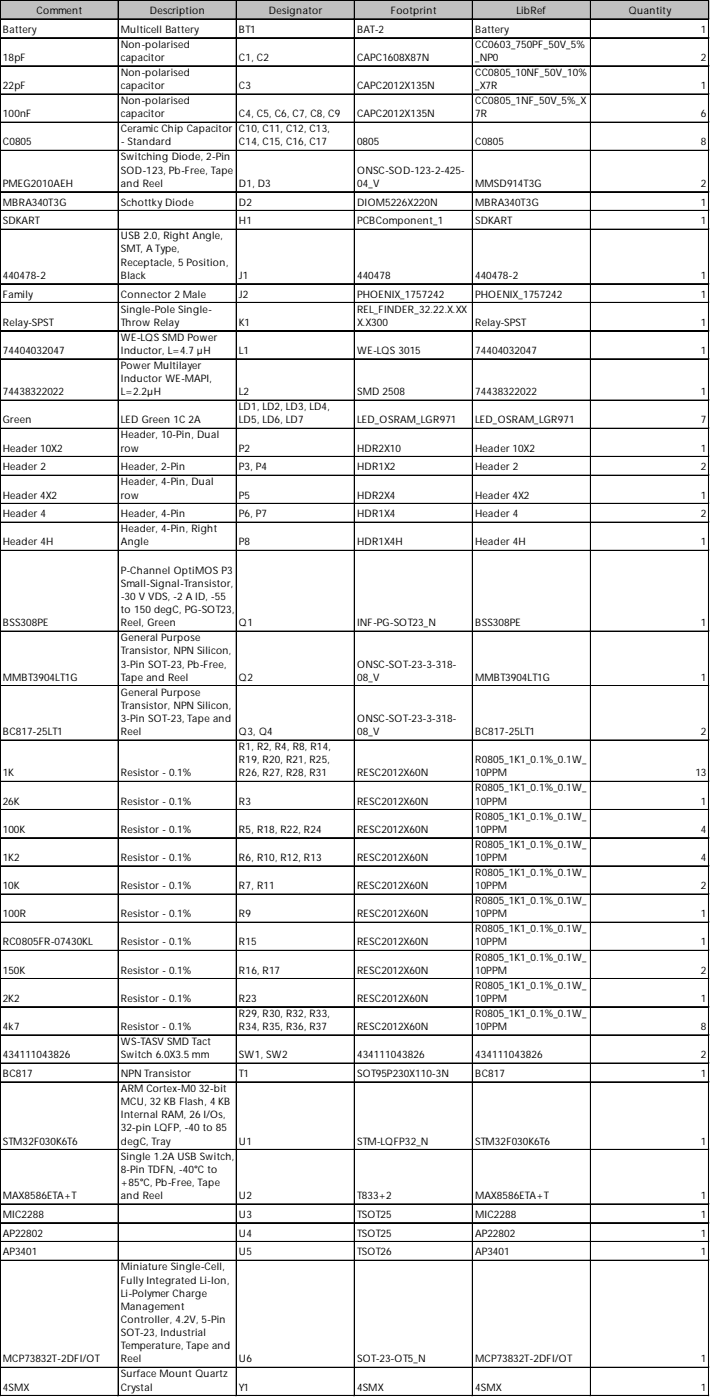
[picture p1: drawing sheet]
<svg xmlns="http://www.w3.org/2000/svg" width="267mm" height="525mm" viewBox="0 0 267 525" stroke-linecap="round" stroke-linejoin="round" font-family="sans-serif">
<defs><g id="words">
<g font-size="3.9">
<text x="13.7" y="5.2">Comment</text>
<text x="56.2" y="5.2">Description</text>
<text x="100.7" y="5.2">Designator</text>
<text x="146.4" y="5.2">Footprint</text>
<text x="193.4" y="5.2">LibRef</text>
<text x="235.5" y="5.2">Quantity</text>
<text x="1.1" y="12.3">Battery</text>
<text x="45.3" y="12.3">Multicell Battery</text>
<text x="45.3" y="17.9">Non-polarised</text>
<text x="89.5" y="12.3">BT1</text>
<text x="133.7" y="12.3">BAT-2</text>
<text x="178" y="12.3">Battery</text>
<text x="178" y="17.9">CC0603_750PF_50V_5%</text>
<text x="262.5" y="12.3">1</text>
<text x="1.1" y="22.8">18pF</text>
<text x="45.3" y="22.8">capacitor</text>
<text x="89.5" y="22.8">C1, C2</text>
<text x="133.7" y="22.8">CAPC1608X87N</text>
<text x="178" y="22.8">_NP0</text>
<text x="262.5" y="22.8">2</text>
<text x="45.3" y="28.5">Non-polarised</text>
<text x="178" y="28.5">CC0805_10NF_50V_10%</text>
<text x="1.1" y="33.4">22pF</text>
<text x="45.3" y="33.4">capacitor</text>
<text x="89.5" y="33.4">C3</text>
<text x="133.7" y="33.4">CAPC2012X135N</text>
<text x="178" y="33.4">_X7R</text>
<text x="262.5" y="33.4">1</text>
<text x="45.3" y="39">Non-polarised</text>
<text x="178" y="39">CC0805_1NF_50V_5%_X</text>
<text x="1.1" y="44">100nF</text>
<text x="45.3" y="44">capacitor</text>
<text x="89.5" y="44">C4, C5, C6, C7, C8, C9</text>
<text x="133.7" y="44">CAPC2012X135N</text>
<text x="178" y="44">7R</text>
<text x="262.5" y="44">6</text>
<text x="45.3" y="49.6">Ceramic Chip Capacitor</text>
<text x="89.5" y="49.6">C10, C11, C12, C13,</text>
<text x="1.1" y="54.5">C0805</text>
<text x="45.3" y="54.5">- Standard</text>
<text x="89.5" y="54.5">C14, C15, C16, C17</text>
<text x="133.7" y="54.5">0805</text>
<text x="178" y="54.5">C0805</text>
<text x="262.5" y="54.5">8</text>
<text x="45.3" y="60.2">Switching Diode, 2-Pin</text>
<text x="45.3" y="65.1">SOD-123, Pb-Free, Tape</text>
<text x="133.7" y="65.1">ONSC-SOD-123-2-425-</text>
<text x="1.1" y="70">PMEG2010AEH</text>
<text x="45.3" y="70">and Reel</text>
<text x="89.5" y="70">D1, D3</text>
<text x="133.7" y="70">04_V</text>
<text x="178" y="70">MMSD914T3G</text>
<text x="262.5" y="70">2</text>
<text x="1.1" y="77.1">MBRA340T3G</text>
<text x="45.3" y="77.1">Schottky Diode</text>
<text x="89.5" y="77.1">D2</text>
<text x="133.7" y="77.1">DIOM5226X220N</text>
<text x="178" y="77.1">MBRA340T3G</text>
<text x="262.5" y="77.1">1</text>
<text x="1.1" y="84.1">SDKART</text>
<text x="45.3" y="89.7">USB 2.0, Right Angle,</text>
<text x="89.5" y="84.1">H1</text>
<text x="133.7" y="84.1">PCBComponent_1</text>
<text x="178" y="84.1">SDKART</text>
<text x="262.5" y="84.1">1</text>
<text x="45.3" y="94.7">SMT, A Type,</text>
<text x="45.3" y="99.6">Receptacle, 5 Position,</text>
<text x="1.1" y="104.5">440478-2</text>
<text x="45.3" y="104.5">Black</text>
<text x="89.5" y="104.5">J1</text>
<text x="133.7" y="104.5">440478</text>
<text x="178" y="104.5">440478-2</text>
<text x="262.5" y="104.5">1</text>
<text x="1.1" y="111.6">Family</text>
<text x="45.3" y="111.6">Connector 2 Male</text>
<text x="89.5" y="111.6">J2</text>
<text x="133.7" y="111.6">PHOENIX_1757242</text>
<text x="178" y="111.6">PHOENIX_1757242</text>
<text x="262.5" y="111.6">1</text>
<text x="45.3" y="117.2">Single-Pole Single-</text>
<text x="133.7" y="117.2">REL_FINDER_32.22.X.XX</text>
<text x="1.1" y="122.1">Relay-SPST</text>
<text x="45.3" y="122.1">Throw Relay</text>
<text x="89.5" y="122.1">K1</text>
<text x="133.7" y="122.1">X.X300</text>
<text x="178" y="122.1">Relay-SPST</text>
<text x="262.5" y="122.1">1</text>
<text x="45.3" y="127.8">WE-LQS SMD Power</text>
<text x="1.1" y="132.7">74404032047</text>
<text x="45.3" y="132.7">Inductor, L=4.7 µH</text>
<text x="89.5" y="132.7">L1</text>
<text x="133.7" y="132.7">WE-LQS 3015</text>
<text x="178" y="132.7">74404032047</text>
<text x="262.5" y="132.7">1</text>
<text x="45.3" y="138.3">Power Multilayer</text>
<text x="45.3" y="143.3">Inductor WE-MAPI,</text>
<text x="1.1" y="148.2">74438322022</text>
<text x="45.3" y="148.2">L=2.2µH</text>
<text x="89.5" y="148.2">L2</text>
<text x="133.7" y="148.2">SMD 2508</text>
<text x="178" y="148.2">74438322022</text>
<text x="262.5" y="148.2">1</text>
<text x="89.5" y="153.8">LD1, LD2, LD3, LD4,</text>
<text x="1.1" y="158.8">Green</text>
<text x="45.3" y="158.8">LED Green 1C 2A</text>
<text x="89.5" y="158.8">LD5, LD6, LD7</text>
<text x="133.7" y="158.8">LED_OSRAM_LGR971</text>
<text x="178" y="158.8">LED_OSRAM_LGR971</text>
<text x="262.5" y="158.8">7</text>
<text x="45.3" y="164.4">Header, 10-Pin, Dual</text>
<text x="1.1" y="169.3">Header 10X2</text>
<text x="45.3" y="169.3">row</text>
<text x="89.5" y="169.3">P2</text>
<text x="133.7" y="169.3">HDR2X10</text>
<text x="178" y="169.3">Header 10X2</text>
<text x="262.5" y="169.3">1</text>
<text x="1.1" y="176.4">Header 2</text>
<text x="45.3" y="176.4">Header, 2-Pin</text>
<text x="89.5" y="176.4">P3, P4</text>
<text x="133.7" y="176.4">HDR1X2</text>
<text x="178" y="176.4">Header 2</text>
<text x="262.5" y="176.4">2</text>
<text x="45.3" y="182">Header, 4-Pin, Dual</text>
<text x="1.1" y="186.9">Header 4X2</text>
<text x="45.3" y="186.9">row</text>
<text x="89.5" y="186.9">P5</text>
<text x="133.7" y="186.9">HDR2X4</text>
<text x="178" y="186.9">Header 4X2</text>
<text x="262.5" y="186.9">1</text>
<text x="1.1" y="194">Header 4</text>
<text x="45.3" y="194">Header, 4-Pin</text>
<text x="89.5" y="194">P6, P7</text>
<text x="133.7" y="194">HDR1X4</text>
<text x="178" y="194">Header 4</text>
<text x="262.5" y="194">2</text>
<text x="45.3" y="199.6">Header, 4-Pin, Right</text>
<text x="1.1" y="204.5">Header 4H</text>
<text x="45.3" y="204.5">Angle</text>
<text x="89.5" y="204.5">P8</text>
<text x="133.7" y="204.5">HDR1X4H</text>
<text x="178" y="204.5">Header 4H</text>
<text x="262.5" y="204.5">1</text>
<text x="45.3" y="215.1">P-Channel OptiMOS P3</text>
<text x="45.3" y="220">Small-Signal-Transistor,</text>
<text x="45.3" y="224.9">-30 V VDS, -2 A ID, -55</text>
<text x="45.3" y="229.9">to 150 degC, PG-SOT23,</text>
<text x="1.1" y="234.8">BSS308PE</text>
<text x="45.3" y="234.8">Reel, Green</text>
<text x="89.5" y="234.8">Q1</text>
<text x="133.7" y="234.8">INF-PG-SOT23_N</text>
<text x="178" y="234.8">BSS308PE</text>
<text x="262.5" y="234.8">1</text>
<text x="45.3" y="240.4">General Purpose</text>
<text x="45.3" y="245.4">Transistor, NPN Silicon,</text>
<text x="45.3" y="250.3">3-Pin SOT-23, Pb-Free,</text>
<text x="133.7" y="250.3">ONSC-SOT-23-3-318-</text>
<text x="1.1" y="255.2">MMBT3904LT1G</text>
<text x="45.3" y="255.2">Tape and Reel</text>
<text x="89.5" y="255.2">Q2</text>
<text x="133.7" y="255.2">08_V</text>
<text x="178" y="255.2">MMBT3904LT1G</text>
<text x="262.5" y="255.2">1</text>
<text x="45.3" y="260.9">General Purpose</text>
<text x="45.3" y="265.8">Transistor, NPN Silicon,</text>
<text x="1.1" y="275.6">BC817-25LT1</text>
<text x="45.3" y="270.7">3-Pin SOT-23, Tape and</text>
<text x="45.3" y="275.6">Reel</text>
<text x="89.5" y="275.6">Q3, Q4</text>
<text x="133.7" y="270.7">ONSC-SOT-23-3-318-</text>
<text x="133.7" y="275.6">08_V</text>
<text x="178" y="275.6">BC817-25LT1</text>
<text x="262.5" y="275.6">2</text>
<text x="89.5" y="281.3">R1, R2, R4, R8, R14,</text>
<text x="89.5" y="286.2">R19, R20, R21, R25,</text>
<text x="178" y="286.2">R0805_1K1_0.1%_0.1W_</text>
<text x="1.1" y="291.1">1K</text>
<text x="45.3" y="291.1">Resistor - 0.1%</text>
<text x="89.5" y="291.1">R26, R27, R28, R31</text>
<text x="133.7" y="291.1">RESC2012X60N</text>
<text x="178" y="291.1">10PPM</text>
<text x="260.4" y="291.1">13</text>
<text x="178" y="296.8">R0805_1K1_0.1%_0.1W_</text>
<text x="1.1" y="301.7">26K</text>
<text x="45.3" y="301.7">Resistor - 0.1%</text>
<text x="89.5" y="301.7">R3</text>
<text x="133.7" y="301.7">RESC2012X60N</text>
<text x="178" y="301.7">10PPM</text>
<text x="262.5" y="301.7">1</text>
<text x="178" y="307.3">R0805_1K1_0.1%_0.1W_</text>
<text x="1.1" y="312.3">100K</text>
<text x="45.3" y="312.3">Resistor - 0.1%</text>
<text x="89.5" y="312.3">R5, R18, R22, R24</text>
<text x="133.7" y="312.3">RESC2012X60N</text>
<text x="178" y="312.3">10PPM</text>
<text x="178" y="317.9">R0805_1K1_0.1%_0.1W_</text>
<text x="262.5" y="312.3">4</text>
<text x="1.1" y="322.8">1K2</text>
<text x="45.3" y="322.8">Resistor - 0.1%</text>
<text x="89.5" y="322.8">R6, R10, R12, R13</text>
<text x="133.7" y="322.8">RESC2012X60N</text>
<text x="178" y="322.8">10PPM</text>
<text x="262.5" y="322.8">4</text>
<text x="178" y="328.5">R0805_1K1_0.1%_0.1W_</text>
<text x="1.1" y="333.4">10K</text>
<text x="45.3" y="333.4">Resistor - 0.1%</text>
<text x="89.5" y="333.4">R7, R11</text>
<text x="133.7" y="333.4">RESC2012X60N</text>
<text x="178" y="333.4">10PPM</text>
<text x="262.5" y="333.4">2</text>
<text x="178" y="339">R0805_1K1_0.1%_0.1W_</text>
<text x="1.1" y="344">100R</text>
<text x="45.3" y="344">Resistor - 0.1%</text>
<text x="89.5" y="344">R9</text>
<text x="133.7" y="344">RESC2012X60N</text>
<text x="178" y="344">10PPM</text>
<text x="262.5" y="344">1</text>
<text x="178" y="349.6">R0805_1K1_0.1%_0.1W_</text>
<text x="1.1" y="354.5">RC0805FR-07430KL</text>
<text x="45.3" y="354.5">Resistor - 0.1%</text>
<text x="89.5" y="354.5">R15</text>
<text x="133.7" y="354.5">RESC2012X60N</text>
<text x="178" y="354.5">10PPM</text>
<text x="262.5" y="354.5">1</text>
<text x="1.1" y="365.1">150K</text>
<text x="45.3" y="365.1">Resistor - 0.1%</text>
<text x="89.5" y="365.1">R16, R17</text>
<text x="133.7" y="365.1">RESC2012X60N</text>
<text x="178" y="360.1">R0805_1K1_0.1%_0.1W_</text>
<text x="178" y="365.1">10PPM</text>
<text x="262.5" y="365.1">2</text>
<text x="178" y="370.7">R0805_1K1_0.1%_0.1W_</text>
<text x="1.1" y="375.6">2K2</text>
<text x="45.3" y="375.6">Resistor - 0.1%</text>
<text x="89.5" y="375.6">R23</text>
<text x="133.7" y="375.6">RESC2012X60N</text>
<text x="178" y="375.6">10PPM</text>
<text x="262.5" y="375.6">1</text>
<text x="89.5" y="381.3">R29, R30, R32, R33,</text>
<text x="178" y="381.3">R0805_1K1_0.1%_0.1W_</text>
<text x="1.1" y="386.2">4k7</text>
<text x="45.3" y="386.2">Resistor - 0.1%</text>
<text x="89.5" y="386.2">R34, R35, R36, R37</text>
<text x="133.7" y="386.2">RESC2012X60N</text>
<text x="178" y="386.2">10PPM</text>
<text x="262.5" y="386.2">8</text>
<text x="45.3" y="391.8">WS-TASV SMD Tact</text>
<text x="1.1" y="396.8">434111043826</text>
<text x="45.3" y="396.8">Switch 6.0X3.5 mm</text>
<text x="89.5" y="396.8">SW1, SW2</text>
<text x="133.7" y="396.8">434111043826</text>
<text x="178" y="396.8">434111043826</text>
<text x="262.5" y="396.8">2</text>
<text x="1.1" y="403.8">BC817</text>
<text x="45.3" y="403.8">NPN Transistor</text>
<text x="89.5" y="403.8">T1</text>
<text x="133.7" y="403.8">SOT95P230X110-3N</text>
<text x="178" y="403.8">BC817</text>
<text x="262.5" y="403.8">1</text>
<text x="45.3" y="409.4">ARM Cortex-M0 32-bit</text>
<text x="45.3" y="414.4">MCU, 32 KB Flash, 4 KB</text>
<text x="45.3" y="419.3">Internal RAM, 26 I/Os,</text>
<text x="45.3" y="424.2">32-pin LQFP, -40 to 85</text>
<text x="1.1" y="429.2">STM32F030K6T6</text>
<text x="45.3" y="429.2">degC, Tray</text>
<text x="89.5" y="429.2">U1</text>
<text x="133.7" y="429.2">STM-LQFP32_N</text>
<text x="178" y="429.2">STM32F030K6T6</text>
<text x="262.5" y="429.2">1</text>
<text x="45.3" y="434.8">Single 1.2A USB Switch,</text>
<text x="45.3" y="439.7">8-Pin TDFN, -40°C to</text>
<text x="1.1" y="449.6">MAX8586ETA+T</text>
<text x="45.3" y="444.7">+85°C, Pb-Free, Tape</text>
<text x="45.3" y="449.6">and Reel</text>
<text x="89.5" y="449.6">U2</text>
<text x="133.7" y="449.6">T833+2</text>
<text x="178" y="449.6">MAX8586ETA+T</text>
<text x="262.5" y="449.6">1</text>
<text x="1.1" y="456.6">MIC2288</text>
<text x="89.5" y="456.6">U3</text>
<text x="133.7" y="456.6">TSOT25</text>
<text x="178" y="456.6">MIC2288</text>
<text x="262.5" y="456.6">1</text>
<text x="1.1" y="463.7">AP22802</text>
<text x="89.5" y="463.7">U4</text>
<text x="133.7" y="463.7">TSOT25</text>
<text x="178" y="463.7">AP22802</text>
<text x="262.5" y="463.7">1</text>
<text x="1.1" y="470.7">AP3401</text>
<text x="89.5" y="470.7">U5</text>
<text x="133.7" y="470.7">TSOT26</text>
<text x="178" y="470.7">AP3401</text>
<text x="262.5" y="470.7">1</text>
<text x="45.3" y="476.3">Miniature Single-Cell,</text>
<text x="45.3" y="481.3">Fully Integrated Li-Ion,</text>
<text x="45.3" y="486.2">Li-Polymer Charge</text>
<text x="45.3" y="491.1">Management</text>
<text x="45.3" y="496.1">Controller, 4.2V, 5-Pin</text>
<text x="45.3" y="501">SOT-23, Industrial</text>
<text x="45.3" y="505.9">Temperature, Tape and</text>
<text x="1.1" y="510.8">MCP73832T-2DFI/OT</text>
<text x="45.3" y="510.8">Reel</text>
<text x="89.5" y="510.8">U6</text>
<text x="133.7" y="510.8">SOT-23-OT5_N</text>
<text x="178" y="510.8">MCP73832T-2DFI/OT</text>
<text x="262.5" y="510.8">1</text>
<text x="1.1" y="521.4">4SMX</text>
<text x="45.3" y="516.5">Surface Mount Quartz</text>
<text x="45.3" y="521.4">Crystal</text>
<text x="89.5" y="521.4">Y1</text>
<text x="133.7" y="521.4">4SMX</text>
<text x="178" y="521.4">4SMX</text>
<text x="262.5" y="521.4">1</text>
</g>
</g></defs>
<path d="M.3 .3h265.4v7.1h-265.4z" fill="#c0c0c0"/>
<g fill="none" stroke="#000" stroke-width=".37">
<path d="M0 0v523.6M.2 0v523.6M.4 0h265.3M.4 .2h265.3M.4 7h265.3M.4 7.2h265.3M.4 14.1h265.3M.4 14.3h265.3M44.2 .4v523.2M44.4 .4v523.2M88.5 .4v523.2M88.6 .4v523.2"/>
<path d="M132.7 .4v523.2M132.9 .4v523.2M176.9 .4v523.2M177.1 .4v523.2M221.1 .4v523.2M221.3 .4v523.2M265.4 .4v523.2M265.5 .4v523.2M.4 24.7h265.3M.4 24.8h265.3M.4 35.2h265.3M.4 35.4h265.3"/>
<path d="M.4 45.8h265.3M.4 46h265.3M.4 56.3h265.3M.4 56.5h265.3M.4 71.8h265.3M.4 72h265.3M.4 78.9h265.3M.4 79.1h265.3M.4 85.9h265.3M.4 86.1h265.3M.4 106.3h265.3M.4 106.5h265.3"/>
<path d="M.4 113.4h265.3M.4 113.6h265.3M.4 123.9h265.3M.4 124.1h265.3M.4 134.5h265.3M.4 134.7h265.3M.4 150h265.3M.4 150.2h265.3M.4 160.6h265.3M.4 160.7h265.3M.4 171.1h265.3M.4 171.3h265.3"/>
<path d="M.4 178.2h265.3M.4 178.3h265.3M.4 188.7h265.3M.4 188.9h265.3M.4 195.8h265.3M.4 195.9h265.3M.4 206.3h265.3M.4 206.5h265.3M.4 236.6h265.3M.4 236.8h265.3M.4 257h265.3M.4 257.2h265.3"/>
<path d="M.4 277.5h265.3M.4 277.6h265.3M.4 292.9h265.3M.4 293.1h265.3M.4 303.5h265.3M.4 303.7h265.3M.4 314.1h265.3M.4 314.2h265.3M.4 324.6h265.3M.4 324.8h265.3M.4 335.2h265.3M.4 335.4h265.3"/>
<path d="M.4 345.8h265.3M.4 345.9h265.3M.4 356.3h265.3M.4 356.5h265.3M.4 366.9h265.3M.4 367.1h265.3M.4 377.4h265.3M.4 377.6h265.3M.4 388h265.3M.4 388.2h265.3M.4 398.6h265.3M.4 398.7h265.3"/>
<path d="M.4 405.6h265.3M.4 405.8h265.3M.4 431h265.3M.4 431.1h265.3M.4 451.4h265.3M.4 451.6h265.3M.4 458.4h265.3M.4 458.6h265.3M.4 465.5h265.3M.4 465.6h265.3M.4 472.5h265.3M.4 472.7h265.3"/>
<path d="M.4 512.7h265.3M.4 512.8h265.3M.4 523.2h265.3M.4 523.4h265.3"/>
</g>
<path d="M0 523.6h.1" fill="none" stroke="#d4d4d4" stroke-width=".37"/>
<path d="M0 523.6h.4z" fill="#d4d4d4"/>
<path d="M44.2 523.6h.1" fill="none" stroke="#d4d4d4" stroke-width=".37"/>
<path d="M44.2 523.6h.4z" fill="#d4d4d4"/>
<path d="M88.5 523.6h.1" fill="none" stroke="#d4d4d4" stroke-width=".37"/>
<path d="M88.5 523.6h.3z" fill="#d4d4d4"/>
<path d="M132.7 523.6h.1" fill="none" stroke="#d4d4d4" stroke-width=".37"/>
<path d="M132.7 523.6h.3z" fill="#d4d4d4"/>
<path d="M176.9 523.6h.1" fill="none" stroke="#d4d4d4" stroke-width=".37"/>
<path d="M176.9 523.6h.4z" fill="#d4d4d4"/>
<path d="M221.1 523.6h.1" fill="none" stroke="#d4d4d4" stroke-width=".37"/>
<path d="M221.1 523.6h.4z" fill="#d4d4d4"/>
<path d="M265.4 523.6h.1" fill="none" stroke="#d4d4d4" stroke-width=".37"/>
<path d="M265.4 523.6h.3z" fill="#d4d4d4"/>
<path d="M265.7 0h.1" fill="none" stroke="#d4d4d4" stroke-width=".37"/>
<path d="M265.7 0l.1 .4z" fill="#d4d4d4"/>
<path d="M265.7 7h.1" fill="none" stroke="#d4d4d4" stroke-width=".37"/>
<path d="M265.7 7l.1 .4z" fill="#d4d4d4"/>
<path d="M265.7 14.1h.1" fill="none" stroke="#d4d4d4" stroke-width=".37"/>
<path d="M265.7 14.1l.1 .3z" fill="#d4d4d4"/>
<path d="M265.7 24.7h.1" fill="none" stroke="#d4d4d4" stroke-width=".37"/>
<path d="M265.7 24.7l.1 .3z" fill="#d4d4d4"/>
<path d="M265.7 35.2h.1" fill="none" stroke="#d4d4d4" stroke-width=".37"/>
<path d="M265.7 35.2l.1 .4z" fill="#d4d4d4"/>
<path d="M265.7 45.8h.1" fill="none" stroke="#d4d4d4" stroke-width=".37"/>
<path d="M265.7 45.8l.1 .3z" fill="#d4d4d4"/>
<path d="M265.7 56.3h.1" fill="none" stroke="#d4d4d4" stroke-width=".37"/>
<path d="M265.7 56.3l.1 .4z" fill="#d4d4d4"/>
<path d="M265.7 71.8h.1" fill="none" stroke="#d4d4d4" stroke-width=".37"/>
<path d="M265.7 71.8l.1 .4z" fill="#d4d4d4"/>
<path d="M265.7 78.9h.1" fill="none" stroke="#d4d4d4" stroke-width=".37"/>
<path d="M265.7 78.9l.1 .3z" fill="#d4d4d4"/>
<path d="M265.7 85.9h.1" fill="none" stroke="#d4d4d4" stroke-width=".37"/>
<path d="M265.7 85.9l.1 .4z" fill="#d4d4d4"/>
<path d="M265.7 106.3h.1" fill="none" stroke="#d4d4d4" stroke-width=".37"/>
<path d="M265.7 106.3l.1 .4z" fill="#d4d4d4"/>
<path d="M265.7 113.4h.1" fill="none" stroke="#d4d4d4" stroke-width=".37"/>
<path d="M265.7 113.4l.1 .3z" fill="#d4d4d4"/>
<path d="M265.7 123.9h.1" fill="none" stroke="#d4d4d4" stroke-width=".37"/>
<path d="M265.7 123.9l.1 .4z" fill="#d4d4d4"/>
<path d="M265.7 134.5h.1" fill="none" stroke="#d4d4d4" stroke-width=".37"/>
<path d="M265.7 134.5l.1 .4z" fill="#d4d4d4"/>
<path d="M265.7 150h.1" fill="none" stroke="#d4d4d4" stroke-width=".37"/>
<path d="M265.7 150l.1 .3z" fill="#d4d4d4"/>
<path d="M265.7 160.6h.1" fill="none" stroke="#d4d4d4" stroke-width=".37"/>
<path d="M265.7 160.6l.1 .3z" fill="#d4d4d4"/>
<path d="M265.7 171.1h.1" fill="none" stroke="#d4d4d4" stroke-width=".37"/>
<path d="M265.7 171.1l.1 .4z" fill="#d4d4d4"/>
<path d="M265.7 178.2h.1" fill="none" stroke="#d4d4d4" stroke-width=".37"/>
<path d="M265.7 178.2l.1 .3z" fill="#d4d4d4"/>
<path d="M265.7 188.7h.1" fill="none" stroke="#d4d4d4" stroke-width=".37"/>
<path d="M265.7 188.7l.1 .4z" fill="#d4d4d4"/>
<path d="M265.7 195.8h.1" fill="none" stroke="#d4d4d4" stroke-width=".37"/>
<path d="M265.7 195.8l.1 .3z" fill="#d4d4d4"/>
<path d="M265.7 206.3h.1" fill="none" stroke="#d4d4d4" stroke-width=".37"/>
<path d="M265.7 206.3l.1 .4z" fill="#d4d4d4"/>
<path d="M265.7 236.6h.1" fill="none" stroke="#d4d4d4" stroke-width=".37"/>
<path d="M265.7 236.6l.1 .4z" fill="#d4d4d4"/>
<path d="M265.7 257h.1" fill="none" stroke="#d4d4d4" stroke-width=".37"/>
<path d="M265.7 257l.1 .4z" fill="#d4d4d4"/>
<path d="M265.7 277.5h.1" fill="none" stroke="#d4d4d4" stroke-width=".37"/>
<path d="M265.7 277.5l.1 .3z" fill="#d4d4d4"/>
<path d="M265.7 292.9h.1" fill="none" stroke="#d4d4d4" stroke-width=".37"/>
<path d="M265.7 292.9l.1 .4z" fill="#d4d4d4"/>
<path d="M265.7 303.5h.1" fill="none" stroke="#d4d4d4" stroke-width=".37"/>
<path d="M265.7 303.5l.1 .4z" fill="#d4d4d4"/>
<path d="M265.7 314.1h.1" fill="none" stroke="#d4d4d4" stroke-width=".37"/>
<path d="M265.7 314.1l.1 .3z" fill="#d4d4d4"/>
<path d="M265.7 324.6h.1" fill="none" stroke="#d4d4d4" stroke-width=".37"/>
<path d="M265.7 324.6l.1 .4z" fill="#d4d4d4"/>
<path d="M265.7 335.2h.1" fill="none" stroke="#d4d4d4" stroke-width=".37"/>
<path d="M265.7 335.2l.1 .3z" fill="#d4d4d4"/>
<path d="M265.7 345.8h.1" fill="none" stroke="#d4d4d4" stroke-width=".37"/>
<path d="M265.7 345.8l.1 .3z" fill="#d4d4d4"/>
<path d="M265.7 356.3h.1" fill="none" stroke="#d4d4d4" stroke-width=".37"/>
<path d="M265.7 356.3l.1 .4z" fill="#d4d4d4"/>
<path d="M265.7 366.9h.1" fill="none" stroke="#d4d4d4" stroke-width=".37"/>
<path d="M265.7 366.9l.1 .3z" fill="#d4d4d4"/>
<path d="M265.7 377.4h.1" fill="none" stroke="#d4d4d4" stroke-width=".37"/>
<path d="M265.7 377.4l.1 .4z" fill="#d4d4d4"/>
<path d="M265.7 388h.1" fill="none" stroke="#d4d4d4" stroke-width=".37"/>
<path d="M265.7 388l.1 .4z" fill="#d4d4d4"/>
<path d="M265.7 398.6h.1" fill="none" stroke="#d4d4d4" stroke-width=".37"/>
<path d="M265.7 398.6l.1 .3z" fill="#d4d4d4"/>
<path d="M265.7 405.6h.1" fill="none" stroke="#d4d4d4" stroke-width=".37"/>
<path d="M265.7 405.6l.1 .4z" fill="#d4d4d4"/>
<path d="M265.7 431h.1" fill="none" stroke="#d4d4d4" stroke-width=".37"/>
<path d="M265.7 431l.1 .3z" fill="#d4d4d4"/>
<path d="M265.7 451.4h.1" fill="none" stroke="#d4d4d4" stroke-width=".37"/>
<path d="M265.7 451.4l.1 .3z" fill="#d4d4d4"/>
<path d="M265.7 458.4h.1" fill="none" stroke="#d4d4d4" stroke-width=".37"/>
<path d="M265.7 458.4l.1 .4z" fill="#d4d4d4"/>
<path d="M265.7 465.5h.1" fill="none" stroke="#d4d4d4" stroke-width=".37"/>
<path d="M265.7 465.5l.1 .3z" fill="#d4d4d4"/>
<path d="M265.7 472.5h.1" fill="none" stroke="#d4d4d4" stroke-width=".37"/>
<path d="M265.7 472.5l.1 .4z" fill="#d4d4d4"/>
<path d="M265.7 512.7h.1" fill="none" stroke="#d4d4d4" stroke-width=".37"/>
<path d="M265.7 512.7l.1 .3z" fill="#d4d4d4"/>
<path d="M265.7 523.2h.1" fill="none" stroke="#d4d4d4" stroke-width=".37"/>
<path d="M265.7 523.2l.1 .4z" fill="#d4d4d4"/>
<use href="#words"/>
</svg>
